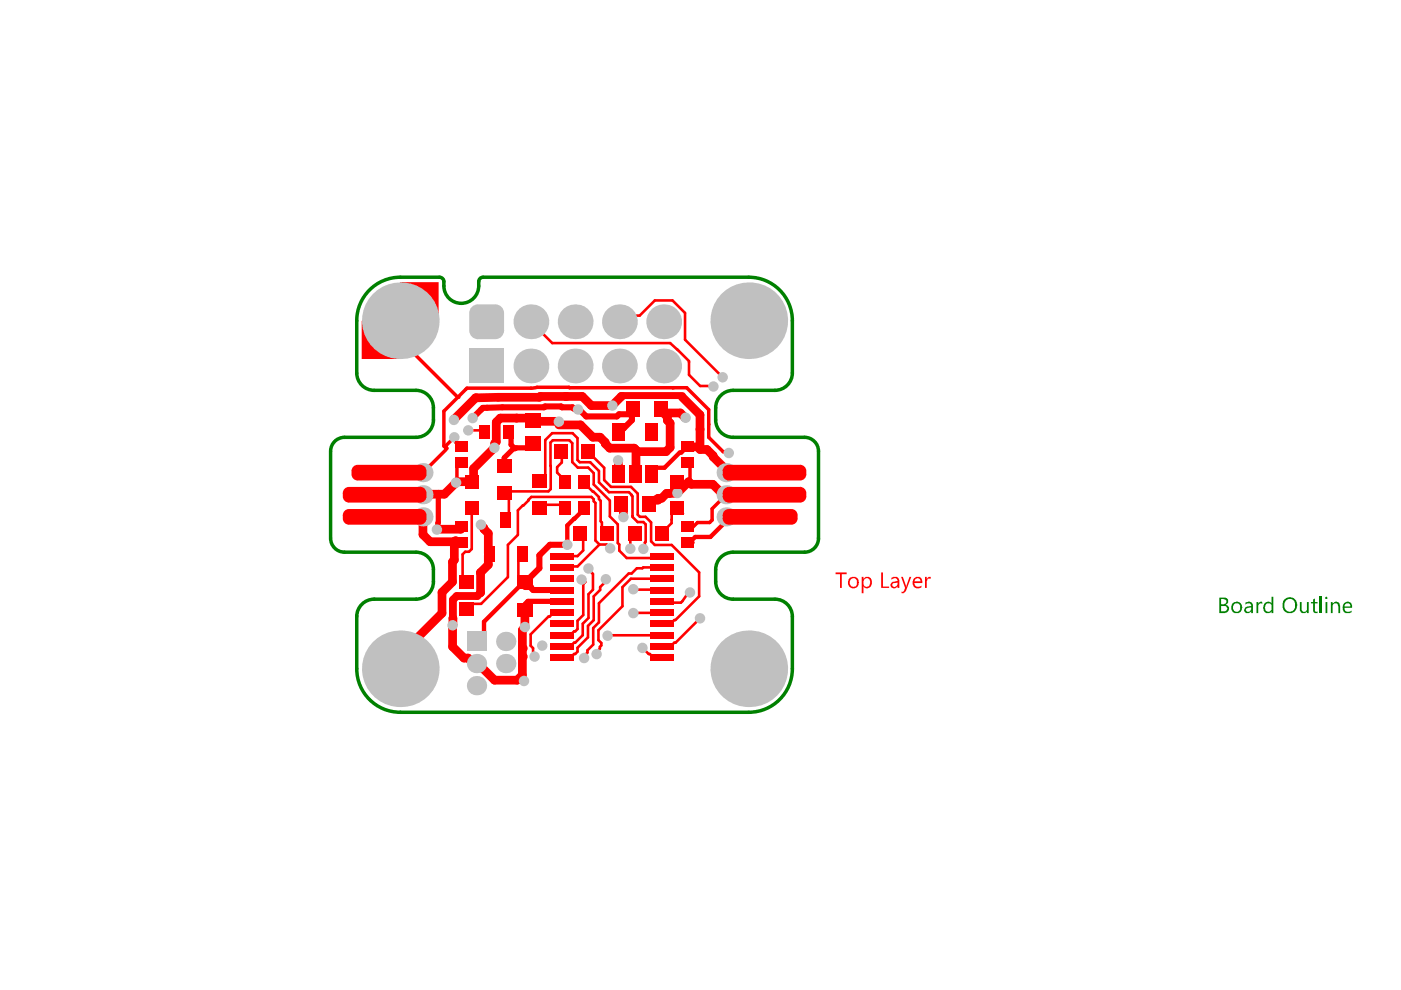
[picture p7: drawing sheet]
<svg xmlns="http://www.w3.org/2000/svg" width="297mm" height="210mm" viewBox="0 0 297 210" stroke-linecap="round" stroke-linejoin="round" font-family="sans-serif">
<g fill="none" stroke="#008000" stroke-width=".74">
<path d="M84.9 58.8h8.3M94.1 59.7v.9M101.5 59.7v.9M102.4 58.8h56.4M75.6 68v11.2M168 68v11.1M70.1 95.8v18.2M73.1 92.7h15.1M79.3 82.8h8.9M91.9 86.5v2.5M151.7 86.5v2.5M155.4 92.7h15.2"/>
<path d="M155.4 82.8h8.9M173.5 95.7v18.4M73.1 117.1h15.1M155.4 117.1h15.2M75.6 130.6v11.2M79.3 127h8.9M91.9 120.8v2.5M151.7 120.8v2.5M155.4 127h8.9M168 130.7v11.1M84.9 151h73.9"/>
</g>
<g fill="#008000">
<path d="M266.4 127.7h.4v.4l.3-.4 .4-.1 .1 .4a.62 .62 0 0 0-.6 .1 .62 .62 0 0 0-.2 .7v1.2h-.4z"/>
<path d="M275.6 127.7h.4v1.3a.59 .59 0 0 0 .5 .7 .59 .59 0 0 0 .6-.7v-1.3h.4v2.3h-.4v-.4a.81 .81 0 0 1-1 .4 .81 .81 0 0 1-.5-.9z"/>
<path d="M278.4 127.1l.4-.2v.8h.6v.2h-.6v1.3a.35 .35 0 0 0 .1 .5 .35 .35 0 0 0 .5-.1v.4h-.4a.52 .52 0 0 1-.6-.7v-1.4h-.5v-.2h.5z"/>
<path d="M279.8 126.5h.5v3.5h-.5z"/>
<path d="M282.2 127.7h.3v.3a.86 .86 0 0 1 1.1-.3 .86 .86 0 0 1 .5 .9v1.4h-.3v-1.3a.62 .62 0 0 0-.6-.8 .62 .62 0 0 0-.7 .8v1.3h-.3z"/>
<path d="M258.9 127v1.1h.5a.54 .54 0 0 0 .5-.4 .54 .54 0 0 0-.3-.6zM258.9 128.5v1.1h.6a.6 .6 0 0 0 .7-.6 .6 .6 0 0 0-.8-.5zM258.5 126.7h1.1a.76 .76 0 0 1 .8 .6 .76 .76 0 0 1-.6 .9 .9 .9 0 0 1 .8 1 .9 .9 0 0 1-1 .8h-1.1z"/>
<path d="M261.6 128.1a1 1 0 0 0 .5 1.6 .83 .83 0 0 0 .8-.3 .83 .83 0 0 0 0-.9 .77 .77 0 0 0-1.3-.4zM261.2 128a1.23 1.23 0 0 1 1.8-.1 1.23 1.23 0 0 1 .1 1.7 1.23 1.23 0 0 1-1.8 .1 1.53 1.53 0 0 1-.1-1.7z"/>
<path d="M264.1 129.2a.57 .57 0 0 0 .7 .5 .57 .57 0 0 0 .5-.6v-.3l-.8 .1zM264.1 127.7a1.01 1.01 0 0 1 1.5 .7v1.6h-.3v-.4a.76 .76 0 0 1-1 .4 .76 .76 0 0 1-.4-.9l.4-.5 1-.1a.66 .66 0 0 0-.5-.6 .66 .66 0 0 0-.7 .3z"/>
<path d="M268 128a.96 .96 0 0 1 1.6-.1v-1.4h.4v3.5h-.4v-.4a.99 .99 0 0 1-1.1 .4 .99 .99 0 0 1-.7-1zM268.4 128.1a1.03 1.03 0 0 0 .4 1.6h.3l.5-.4v-.7a.62 .62 0 0 0-.4-.7 .62 .62 0 0 0-.7 .2z"/>
<path d="M272.5 127.5l-.1 .3a1.22 1.22 0 0 0 .3 1.6 1.22 1.22 0 0 0 1.6-.1 1.4 1.4 0 0 0-.8-2.3h-.3zM272.2 127.2a1.63 1.63 0 0 1 2.3-.2 1.63 1.63 0 0 1 .3 2.2 1.58 1.58 0 0 1-2.2 .6 1.58 1.58 0 0 1-.6-2.1z"/>
<path d="M281 126.8a.25 .25 0 0 1 .5 0 .25 .25 0 0 1-.5 0zM281 127.7h.4v2.3h-.4z"/>
<path d="M285.2 128.1l-.1 .5 1.2-.1a.61 .61 0 0 0-.4-.6 .61 .61 0 0 0-.7 .2zM285 127.8a.96 .96 0 0 1 1.6 .3l.1 .8h-1.6a.84 .84 0 0 0 .5 .8 .84 .84 0 0 0 1-.3v.4l-.5 .2a1.03 1.03 0 0 1-1.4-1l-.1-.2z"/>
</g>
<g fill="none" stroke="#008000" stroke-width=".74">
<path d="M84.9 58.8a9.2 9.2 0 0 0-9.3 9.2M93.2 58.8a.92 .92 0 0 1 .9 .9M102.4 58.8a.92 .92 0 0 0-.9 .9M158.8 58.8a9.2 9.2 0 0 1 9.2 9.2M75.6 79.1a3.7 3.7 0 0 0 3.7 3.7M94.1 60.6a3.7 3.7 0 0 0 3.7 3.7 3.7 3.7 0 0 0 3.7-3.7M168 79.1a3.7 3.7 0 0 1-3.7 3.7M73.1 92.7a2.95 2.95 0 0 0-3 3M88.2 82.8a3.7 3.7 0 0 1 3.7 3.7M91.9 89a3.7 3.7 0 0 1-3.7 3.7M151.7 89a3.7 3.7 0 0 0 3.7 3.7M155.4 82.8a3.7 3.7 0 0 0-3.7 3.7"/>
<path d="M170.6 92.7a2.95 2.95 0 0 1 2.9 3M70.1 114.1a2.95 2.95 0 0 0 3 3M88.2 117.1a3.7 3.7 0 0 1 3.7 3.7M155.4 117.1a3.7 3.7 0 0 0-3.7 3.7M173.5 114.1a2.95 2.95 0 0 1-2.9 3M79.3 127a3.7 3.7 0 0 0-3.7 3.7M91.9 123.3a3.7 3.7 0 0 1-3.7 3.7M151.7 123.3a3.7 3.7 0 0 0 3.7 3.7M164.3 127a3.7 3.7 0 0 1 3.7 3.7M75.6 141.8a9.2 9.2 0 0 0 9.3 9.2M168 141.8a9.2 9.2 0 0 1-9.2 9.2"/>
</g>
<path d="M76.7 68.1l8.2-8.3h8.1v8.6l-7.8 7.7h-8.5z" fill="#f00"/>
<path d="M102 86.8l-1.8 1.8M103.2 86.5h-.8M122.8 86.8l1.5 1.5h6.5l.5-.5M131.2 91.5v.2M134 89.1l-1.8 1.8h-.4" fill="none" stroke="#f00" stroke-width="1.3"/>
<g fill="none" stroke="#f00" stroke-width=".55">
<path d="M117.1 72.7h25M143.6 74l.3 .4M145.2 72l8 8M116.7 93.8v4.9M117.2 93.3h3.5M121.3 98l1.2 1.1M122.9 98h2.2l1.9 1.9M124.7 95.8l3.4 3.4M124.7 99.1l1.2 1.2v2.4M110.9 107.2l-1.1 1M112 106v.1M125.9 104.3l1.1 1.1v.4l.4 .4"/>
<path d="M126.2 106.6v8M128.5 103.8h.1M128.5 103.8l.6 .6M128.6 115.5h-1.5l-4.7 4.6M129.5 103.2h4.3M131 111.2v3.9M131.3 116.7l1.6 1.6M133.6 114v2.3M134.1 109.4v.2M135.7 109.6h1.2M136.4 110.7l.5 .5M136.7 116.1l-.3 .3"/>
<path d="M142.4 110.2v.7M142.4 108.9v1.3M122.4 137.3v.9l-.4 .5h-.3M123.3 122.9h.3M123.8 139.1v.4M124.8 120.7l.9 1M125.8 133.2v3.5l-1.2 1.2v.5M126.5 138.2v.5M133.8 122.7l-1.8 1.8M134.3 129.9v.1M135 120.5l-1.1 1.1M137.5 138.7h.3"/>
<path d="M143 136.3h.2"/>
</g>
<g fill="none" stroke="#f00" stroke-width="1.8">
<path d="M104.9 94v.8M112.4 88.6l.7 .7M114.5 84.1l-.1 .1M128.3 94.1l1 .9h5.2M131.1 97.7v2.8M134.8 95.4v5l-.1 .2M140.1 87l1.4 1.4M141.5 87.6h2.8M142.1 94.9l-.9 .9M148.4 91h.1M92.7 112.2h5M100.4 101.7l-.4 .4"/>
<path d="M138.8 106l-1.2 1.2M110.8 133.6v3.9"/>
</g>
<path d="M145.3 95.1h.7M138.2 100v.6M154.9 109.6l-4.3 4.2" fill="none" stroke="#f00" stroke-width=".92"/>
<path d="M96.6 93.7v-.7l-.3-.3-1.7 1.8M99 82.3h13.6M145.6 82.2l4.7 4.7M146.6 114.7l.3 .3" fill="none" stroke="#f00" stroke-width=".74"/>
<path d="M108.4 92.1v2.2" fill="none" stroke="#f00" stroke-width="1.1"/>
<circle cx="110.8" cy="137.5" r=".92" fill="#f00"/>
<path d="M110.8 137.5v1.7" fill="none" stroke="#f00" stroke-width="1.8"/>
<circle cx="110.8" cy="139.2" r=".92" fill="#f00"/>
<g fill="none" stroke="#f00" stroke-width="1.8">
<path d="M100.4 99.3v2.4M104.8 94.9h.1M105.2 89.5v4.2M106.1 88.6h3.4M123.1 90.1l2.6 2.6h1.5M128.3 93.8v.3M129.8 85.9v.1M142.1 89.7v5.2M144.3 87.6l1 1M148.4 95.3h1.5M151.2 96.9l2.8 2.7v.6M89.7 109.8v3.5"/>
<path d="M95.9 119.1v4.3M96.9 102.1h3.1M102.6 112.2l.9 .9v4.2M103.5 117.7v2M131.1 100.5l.1 .1M132.2 107.5v2.1M139.5 105.7v.3h-.7M142 104.6h.1M146 102.1l.6 .6h4.5l1.8 1.8 .4-.2M93.7 125.6v4.4M96 132.5v.1M101.9 125.7h.1"/>
<path d="M110.8 139.2v3.9l-1.1 1.1h-4.8l-3.6-3.5h-.9l-1.1-1.2h-.9M111.3 129.3v3.7l-.5 .6"/>
</g>
<g fill="none" stroke="#f00" stroke-width=".55">
<path d="M143.9 74.4l2.2 2.2M99.3 91.2h3M122.5 99.1h2.2M151.1 81.8l.2 .2M107 104.4l.9 .9M107.9 109.5l-.7 .6M108.3 104.2l-.2 .2M109.8 108.2v5.2M112 106.1l-1 1.1M123.6 116.7l-1.2 1.2M125.4 105.4l.5 .4v.5M125.9 102.7l3.4 3.4"/>
<path d="M126.2 114.6l.9 .9M127.4 106.2v4.3M128.1 101.8l1.4 1.4M128.6 115.5l.8 .7M133.3 104.4l.6 .5M134.1 109.4h.1M135.2 110.7h1.2M135.2 104.7v4.4M142.4 115.5l5.8 5.9M107.7 122.4l-5.7 5.6M109.9 122.1l1.1 1.2M119.1 129.9h-1.7l-.9 .8h-.2l-3.8 3.8v2.4l.5 .5v1.5l.3 .3"/>
<path d="M123.6 122.9l.5 .5-.4 .4v6.6l-1.3 1.2v1.8l-.4 .5h-.3l-.8 .8h-1.8M124.6 138.4l-.8 .7M125.7 125l-.9 1v5l-1.2 1.2v2.5l-1.6 1.6h-.3l-.8 .8M127 127.9v4l-1.2 1.3M128.5 122.8v.5l-1.3 1.2v.6l-1.3 1.3v5.1l-1.2 1.2v2.4l-2.3 2.2M132 124.5v4l-5.1 5.1v2.1l.6 .6v.5l-.3 .3v.4l-.7 .7M134.3 124.9l.1 .1M134.3 129.9h6M136.2 137.4l1.3 1.3M137.8 138.7l.8 .8h1.8M140.4 134.7l-11.6 .1M140.4 137.1h1.7"/>
<path d="M140.6 127.8h3.8M143.2 131.5h-.2l-.9 .8h-1.7"/>
</g>
<path d="M120.7 82.2h21.9M146 97.7l.3 .3v3.9l-.3 .2M150.3 86.9v3.1M150.3 90h.1M150.3 92.7l3 3.1M146 114.7h.6M153.7 105.1l-2.7 2.8v2.4l-.5 .5h-2.6l-1.3 1.3h-.6" fill="none" stroke="#f00" stroke-width=".74"/>
<path d="M106.5 86.4l-3.3 .1M131.8 90.9l-.6 .6M134.2 86.8l-.2 .2v.8M113 125.1h6.1" fill="none" stroke="#f00" stroke-width="1.3"/>
<path d="M106.9 98.6l.1 .1M107.8 91.6l.6 .5M109.4 95l-.1 .1M92.7 112.2l-.1 .1M119.1 127.5h-7.2l-.6 .6" fill="none" stroke="#f00" stroke-width="1.1"/>
<path d="M96 131.1h.1M101.9 125.7l-.7 .7h-4.4l-.8 .8v3.9" fill="none" stroke="#f00" stroke-width="1.7"/>
<circle cx="100.8" cy="84.4" r=".92" fill="#f00"/>
<g fill="none" stroke="#f00" stroke-width=".55">
<path d="M116.7 98.7l.1 .1M98.6 117l-.5 .5M108.3 104.2h8M123.6 113.6v3.1M125.7 104.3h.2M127 102.3l1.5 1.5M129.1 104.4h4.2M131.3 115.5v1.2M133.9 104.9l.2 .3M136.9 114.9l-.2 .1v1.1M142.4 108.9h2.4M111 123.3h.4"/>
<path d="M135 120.5h1.2M136.2 137.4h.1M146 125.6l-1.3 1.9M148.2 126.4l-5 5.1"/>
</g>
<path d="M120.6 82.1l.1 .1M142.6 82.2h3M153.3 95.8h1" fill="none" stroke="#f00" stroke-width=".74"/>
<path d="M104.8 95l-4.4 4.3M105.2 93.7l-.3 .3M105.6 84.2h8.8M127.2 92.7l1.1 1.1M131.7 84.1l-1.9 1.8M134.5 95l.7 .8M148.4 88v7.3M96.5 114.7l-.2 .2M137.5 107.1l.1 .1M141.3 104.6l-1 1.1" fill="none" stroke="#f00" stroke-width="1.8"/>
<path d="M102.4 86.5l-.4 .3M119.1 86.4h2.3l.3 .2M122.4 86.6l.2 .2" fill="none" stroke="#f00" stroke-width="1.3"/>
<path d="M106.9 97.1v1.5" fill="none" stroke="#f00" stroke-width="1.1"/>
<path d="M131.9 83.9l-.2 .2" fill="none" stroke="#f00" stroke-width="1.5"/>
<circle cx="120" cy="84.1" r=".92" fill="#f00"/>
<path d="M131.3 87.8h2.1M134 87.8v1.3M111.3 123.3h.2" fill="none" stroke="#f00" stroke-width="1.3"/>
<path d="M118.4 89.3l.1 .1M135.2 95.8h6M140.1 86.8v.2M141.5 88.4v.7M103.7 117.5l-.2 .2M139.5 105.7h.8M141.3 104.6h.7" fill="none" stroke="#f00" stroke-width="1.8"/>
<g fill="none" stroke="#f00" stroke-width=".55">
<path d="M142.6 63.7l2.6 2.7M120.7 93.3l.6 .7v4M122.4 92.9l-1-1.1h-4.3l-1.5 1.5M124.7 95.7v.1M127 99.9v2.4M107.7 115.5v6.9M108.1 104.4v.7M110.9 107.2h.1M125.9 106.3l.3 .3M127.4 110.5l.2 .3M127.6 111.9l1.1 1.1M131.6 106.9l.6 .6"/>
<path d="M132.9 118.3h7.1M136.9 111.2v3.7M138 114.8l.8 .7M142.4 110.9l-2 2M124.8 120.5v.2M136.4 120.3l-.2 .2"/>
</g>
<path d="M94.6 94.5v.5M96.9 98.1v4M113.9 82.1h6.7" fill="none" stroke="#f00" stroke-width=".74"/>
<path d="M139 99.2l-.8 .8M123.8 107.7v.2" fill="none" stroke="#f00" stroke-width=".92"/>
<path d="M108.9 94.8l.3 .3M113 94l-1 1" fill="none" stroke="#f00" stroke-width="1.1"/>
<circle cx="137.6" cy="107.2" r=".92" fill="#f00"/>
<path d="M115.6 93.3v7.5l-1.2 1.1M119.1 98.1l-1 .9v1.2l1.9 1.8M122.4 92.9v4.6M129.3 106.1v3.4M138 110.8v4M136.4 120.3h4" fill="none" stroke="#f00" stroke-width=".55"/>
<path d="M141.5 89.1l.6 .6" fill="none" stroke="#f00" stroke-width="1.8"/>
<path d="M119 86.2l.1 .2M121.7 86.6h.7" fill="none" stroke="#f00" stroke-width="1.3"/>
<circle cx="142.6" cy="82.2" r=".37" fill="#f00"/>
<g fill="none" stroke="#f00" stroke-width=".55">
<path d="M102.3 91.2l.3 .4M116.8 98.8v4.9l-.5 .5M122.4 97.5l.5 .5M128.1 99.2v2.6M96.9 102.1l-.2 .2M100 107.7v8.7l-.6 .6M112.7 105.4h12.7M114.4 107.7l.7-.7h4l.7 .7M119.1 117.9h3.3M123 113l.6 .6M123.8 102.1v.3l1.9 1.9M129.4 116.2v.1"/>
<path d="M133.8 103.2l1.4 1.5M135.2 109.1l.5 .5M138.8 115.5h3.6M133.9 121.6h-.6l-6.3 6.3M148.2 121.4v5M148.4 131.1l-5.2 5.2"/>
</g>
<path d="M144.1 96l-3.2 3.2h-1.9M145.3 95.1l-.9 .9M150.6 113.8h-3.2l-.8 .9M154.9 109.6h6.3" fill="none" stroke="#f00" stroke-width=".92"/>
<g fill="none" stroke="#f00" stroke-width="1.8">
<path d="M104.8 94.9h.1M105.6 84.2l-4.8 .2-4.6 4.6M106.1 88.6l-.9 .9M114.5 84.1h5.5M123.4 84.1l2 1.9h4.3M131.7 84.1h.1M144.7 84.2l3.7 3.8M145.8 94.8h2.6M149.9 95.3l1.3 1.3M96.3 114.9v3.8M96.9 102.1l-2.7 2.7h-1.3M102 111.3l.6 .7"/>
<path d="M146 102.1l-2.5 2.5h-1.5M96 132.6v4.5l2.4 2.4"/>
</g>
<path d="M97.8 97.7h-.6l-.3 .4M99 82.3l-1.9 1.9" fill="none" stroke="#f00" stroke-width=".74"/>
<path d="M131.9 83.9h12.8" fill="none" stroke="#f00" stroke-width="1.5"/>
<path d="M119 86.2h-3.4l-.2 .2h-8.9M116.6 115.5h3.7M114.4 120.5l-2.9 2.8" fill="none" stroke="#f00" stroke-width="1.3"/>
<path d="M92.9 110.8l-.1 1.3" fill="none" stroke="#f00" stroke-width="1.1"/>
<circle cx="94.6" cy="95" r=".37" fill="#f00"/>
<g fill="none" stroke="#f00" stroke-width=".55">
<path d="M112.6 68.2l4.5 4.5M142.1 72.7l1.4 1.3M142.6 63.7h-3.8l-3.2 3.2h-3l-1.3 1.3M143.5 74h.1M145.2 66.4v5.6M146.1 76.6v2.9l2.3 2.3h2.7M117.2 93.3l-.5 .5M119 95.7l.1 .1v2.3M98.1 117.5v5.1l.8 .8M98.6 117h.8M127.6 110.8v1.1M131 115.1l.3 .4"/>
<path d="M134.1 105.2v4.2M121.7 138.7l-.8 .8M122.4 120.1h-3.1l-.2 .2M125.7 121.7v3.3M134.4 125l6 .1M140.4 129.9h-.1M143 136.3l-.9 .8M144.7 127.5l-.3 .3M146 125.6h.3"/>
</g>
<path d="M131.1 97.6v.1M89.7 113.3l1.5 1.6h5.3l.2-.2h-.2M96.3 118.7l-.4 .4M97.8 112.1l-.1 .1M103.5 119.7l-1.6 1.7v4.3M93.7 130l-8.8 8.8v3M95.9 123.4l-2.2 2.2M96 131.1v1.4M96 131.1h.1" fill="none" stroke="#f00" stroke-width="1.8"/>
<path d="M94.6 95.3l-4.9 4.9M96.6 93.7l1 1.1h.2M97.1 84.2l-3 3v7.4M150.3 90v2.7M154.3 95.8l.2 .2" fill="none" stroke="#f00" stroke-width=".74"/>
<path d="M92.8 112.1l-.1 .1M92.9 104.8v6" fill="none" stroke="#f00" stroke-width="1.1"/>
<path d="M122.6 86.8h.2M112.7 124.7l.3 .4" fill="none" stroke="#f00" stroke-width="1.3"/>
<circle cx="97.1" cy="84.2" r=".37" fill="#f00"/>
<path d="M123.8 107.9l-3.5 3.5v4.1M110.1 124.4l-7.5 7.4v2.6l-1.6 1.6" fill="none" stroke="#f00" stroke-width=".92"/>
<path d="M96.2 89h.1M104.9 94.8l-.1 .1M109.5 88.6h.1M109.5 88.6h2.9M118.5 90.1h4.6M145.3 88.6h.1M151.2 96.6v.3M89.9 109.6l-.2 .2M92.9 104.8h-2.9l-.1 .1M102 111.2v.1M102.6 112v.2M103.5 117.3l.2 .2" fill="none" stroke="#f00" stroke-width="1.8"/>
<path d="M84.9 68v4.1l12.2 12.1M94.1 94.6l.5 .4M82.5 100.2h7.2M153.3 104.3l.7 .6" fill="none" stroke="#f00" stroke-width=".74"/>
<path d="M107.9 105.3v4.2M109.8 113.4l-2.1 2.1M110.7 117.5l-.8 .9v3.7M112.7 105.4l-.7 .6M136.9 109.6l1.1 1.2M140.4 117.9l-.4 .4M102 128h-2l-1.1 1.2M111.1 123.2l.2 .1M111.4 123.3l1.3 1.2v.2M119.1 137.1h1.8M119.1 139.5h1.8M140.4 127.5l.2 .3" fill="none" stroke="#f00" stroke-width=".55"/>
<path d="M108.4 94.3l.5 .5M109.2 95.1h.1M109.4 95h2.6" fill="none" stroke="#f00" stroke-width="1.1"/>
<path d="M116.6 115.5l-2.2 2.2v2.8" fill="none" stroke="#f00" stroke-width="1.3"/>
<circle cx="112.7" cy="124.7" r=".28" fill="#f00"/>
<path d="M111.3 124.5h1.3" fill="none" stroke="#f00" stroke-width="1.3"/>
<path d="M109.2 95.1h-.3l-2 2" fill="none" stroke="#f00" stroke-width="1.1"/>
<path d="M113.1 89.3h5.3M120 84.1h3.4" fill="none" stroke="#f00" stroke-width="1.8"/>
<path d="M129.3 109.5l1.7 1.7M134.1 109.6l1.1 1.1M134.7 113l-1.1 1M140.4 112.9v.1M142.4 110.2h.1M133.8 122.7h6.6" fill="none" stroke="#f00" stroke-width=".55"/>
<path d="M144.1 96h.3" fill="none" stroke="#f00" stroke-width=".92"/>
<g fill="#f00">
<path d="M177.2 121.4h2.3v.3h-1v3h-.4v-3h-.9z"/>
<path d="M186.8 121.4h.4v3h1.3v.3h-1.7z"/>
<path d="M191.1 122.3h.3l.7 2.1 .7-2.1h.4l-1 2.8-.6 .7h-.5v-.4h.5l.3-.7z"/>
<path d="M196.1 122.3h.4v.5l.2-.2a.43 .43 0 0 1 .6-.3v.4a.6 .6 0 0 0-.6 .1 .6 .6 0 0 0-.2 .5v1.4h-.4z"/>
<path d="M180.3 123a.95 .95 0 0 0 .4 1.4h.1a.76 .76 0 0 0 .9-1.1 .75 .75 0 0 0-.6-.7 .75 .75 0 0 0-.8 .4zM180.1 122.6a1.37 1.37 0 0 1 1.8 .1v.1a1.18 1.18 0 0 1-.1 1.5 1.18 1.18 0 0 1-1.4 .3 1.38 1.38 0 0 1-.3-2z"/>
<path d="M182.7 122.3h.4v.5a1 1 0 0 1 1.2-.4 1 1 0 0 1 .6 1.2 1 1 0 0 1-.7 1.1 1 1 0 0 1-1.1-.3v1.4h-.4zM183.2 122.9l-.1 .8a.71 .71 0 0 0 .7 .8 .71 .71 0 0 0 .7-.9 .76 .76 0 0 0-.3-.9 .76 .76 0 0 0-1 .2z"/>
<path d="M189.3 123.7a.51 .51 0 0 0 .2 .7 .51 .51 0 0 0 .7-.3l.1-.6zM189 122.5h.1a.94 .94 0 0 1 1-.2 .94 .94 0 0 1 .6 .9v1.5h-.4v-.4a.74 .74 0 0 1-.9 .4 .74 .74 0 0 1-.5-.9l.4-.5 1-.1a.63 .63 0 0 0-.4-.6 .63 .63 0 0 0-.7 .2l-.2 .1z"/>
<path d="M194.1 122.8l-.2 .4h1.3a.68 .68 0 0 0-.4-.5 .68 .68 0 0 0-.7 .1zM193.8 122.6a1.04 1.04 0 0 1 1.7 .3l.1 .7h-1.7a.83 .83 0 0 0 .5 .8 .83 .83 0 0 0 .9-.2l.1 .4a1.22 1.22 0 0 1-1.4 0 1.22 1.22 0 0 1-.5-1.4z"/>
</g>
<path d="M113.9 82.1l-1.3 .2" fill="none" stroke="#f00" stroke-width=".74"/>
<g fill="#c0c0c0">
<path d="M101.3 70.1v1.8zM99.5 70.1h1.8v1.8a1.85 1.85 0 0 1-1.8-1.8z"/>
<path d="M105 70.1h1.9zM105 70.1h1.9a1.85 1.85 0 0 1-1.9 1.8z"/>
<path d="M105 64.5v1.9zM105 64.5a1.85 1.85 0 0 1 1.9 1.9h-1.9z"/>
<path d="M99.5 66.4h1.8zM100 65.1l.8-.5 .5-.1v1.9h-1.8l.1-.5z"/>
<circle cx="131.1" cy="97.6" r="1.11"/>
<circle cx="96.3" cy="92.7" r="1.11"/>
<circle cx="92.6" cy="112.3" r="1.11"/>
<circle cx="132.2" cy="109.6" r="1.11"/>
<circle cx="133.6" cy="116.3" r="1.11"/>
<circle cx="136.4" cy="116.4" r="1.11"/>
<circle cx="143.6" cy="104.5" r="1.11"/>
<circle cx="129.4" cy="116.3" r="1.11"/>
<circle cx="124.8" cy="120.5" r="1.11"/>
<circle cx="123.3" cy="122.9" r="1.11"/>
<circle cx="120.3" cy="115.5" r="1.11"/>
<circle cx="128.5" cy="122.8" r="1.11"/>
<circle cx="134.3" cy="124.9" r="1.11"/>
<circle cx="104.8" cy="94.9" r="1.11"/>
<circle cx="99.3" cy="91.2" r="1.11"/>
<circle cx="100.2" cy="88.6" r="1.11"/>
<circle cx="96.7" cy="102.3" r="1.11"/>
<circle cx="102" cy="111.2" r="1.11"/>
<circle cx="136.2" cy="137.4" r="1.11"/>
<circle cx="134.3" cy="130" r="1.11"/>
<circle cx="111.1" cy="144.4" r="1.11"/>
<circle cx="96" cy="132.6" r="1.11"/>
<circle cx="118.5" cy="89.4" r="1.11"/>
<circle cx="148.4" cy="131.1" r="1.11"/>
<circle cx="146.3" cy="125.6" r="1.11"/>
<circle cx="153.2" cy="80" r="1.11"/>
<circle cx="151.3" cy="82" r="1.11"/>
<circle cx="96.2" cy="89" r="1.11"/>
<circle cx="79.1" cy="104.9" r="1.11"/>
<circle cx="164.5" cy="104.9" r="1.11"/>
<circle cx="145.4" cy="88.6" r="1.11"/>
<circle cx="123.8" cy="139.5" r="1.11"/>
<circle cx="126.5" cy="138.7" r="1.11"/>
<circle cx="113.3" cy="139.2" r="1.11"/>
<circle cx="128.8" cy="134.8" r="1.11"/>
<circle cx="115" cy="136.9" r="1.11"/>
<circle cx="122.6" cy="86.8" r="1.11"/>
<circle cx="129.8" cy="86" r="1.11"/>
<circle cx="111.3" cy="132.9" r="1.11"/>
<circle cx="154.5" cy="96" r="1.11"/>
<circle cx="158.8" cy="68" r="8.1"/>
<circle cx="84.9" cy="68" r="8.1"/>
<circle cx="140.7" cy="68.2" r="3.7"/>
<circle cx="112.6" cy="77.6" r="3.7"/>
<circle cx="112.6" cy="68.2" r="3.7"/>
<circle cx="121.9" cy="68.2" r="3.7"/>
<circle cx="121.9" cy="77.6" r="3.7"/>
<circle cx="131.3" cy="68.2" r="3.7"/>
<circle cx="131.3" cy="77.6" r="3.7"/>
<circle cx="140.7" cy="77.6" r="3.7"/>
<circle cx="84.9" cy="141.8" r="8.1"/>
<circle cx="154" cy="100.2" r="2.03"/>
<circle cx="89.7" cy="100.2" r="2.03"/>
<circle cx="89.7" cy="104.9" r="2.03"/>
<circle cx="89.7" cy="109.6" r="2.03"/>
<circle cx="154" cy="104.9" r="2.03"/>
<circle cx="158.8" cy="141.8" r="8.1"/>
<circle cx="154" cy="109.6" r="2.03"/>
<circle cx="101" cy="145.4" r="2.05"/>
<circle cx="107.2" cy="140.7" r="2.05"/>
<circle cx="101" cy="140.7" r="2.05"/>
<circle cx="107.2" cy="136" r="2.05"/>
</g>
<g fill="#c0c0c0">
<path d="M99.5 73.9h7.4v7.4h-7.4z" fill-rule="evenodd"/>
<path d="M99.5 66.4l1.8-1.9h3.7l1.9 1.9v3.7l-1.9 1.8h-3.7l-1.8-1.8z" fill-rule="evenodd"/>
<path d="M99 134h4.1v4.1h-4.1z" fill-rule="evenodd"/>
</g>
<g fill="#f00">
<path d="M72.7 104.5l1.3-1.3h15.1l1.3 1.3v.8l-1.3 1.3h-15.1l-1.3-1.3z" fill-rule="evenodd"/>
<path d="M72.7 109.2l1.3-1.3h15.1l1.3 1.3v.8l-1.3 1.2h-15.1l-1.3-1.2z" fill-rule="evenodd"/>
<path d="M138.6 85.2h3v3.3h-3z" fill-rule="evenodd"/>
<path d="M96.5 97h2.6v2.2h-2.6z" fill-rule="evenodd"/>
<path d="M98.5 106.2h3v2.9h-3z" fill-rule="evenodd"/>
<path d="M96.5 113.9h2.6v2.3h-2.6z" fill-rule="evenodd"/>
<path d="M133.2 111.5h2.9v3h-2.9z" fill-rule="evenodd"/>
<path d="M153.2 109.2l1.3-1.3h13.3l1.3 1.3v.8l-1.3 1.2h-13.3l-1.3-1.2z" fill-rule="evenodd"/>
<path d="M74.5 99.8l1.3-1.2h13.3l1.3 1.2v.8l-1.3 1.3h-13.3l-1.3-1.3z" fill-rule="evenodd"/>
<path d="M111.3 87.7h3.3v3h-3.3z" fill-rule="evenodd"/>
<path d="M105.5 103h3v2.8h-3z" fill-rule="evenodd"/>
<path d="M97.4 127.8h3v2.8h-3z" fill-rule="evenodd"/>
<path d="M117.5 94.2h2.9v3h-2.9z" fill-rule="evenodd"/>
<path d="M112.9 100.5h3v2.9h-3z" fill-rule="evenodd"/>
<path d="M127.3 111.5h2.9v3h-2.9z" fill-rule="evenodd"/>
<path d="M153.2 99.8l1.3-1.2h15.2l1.3 1.2v.8l-1.3 1.3h-15.2l-1.3-1.3z" fill-rule="evenodd"/>
<path d="M153.2 104.5l1.3-1.3h15.2l1.3 1.3v.8l-1.3 1.3h-15.2l-1.3-1.3z" fill-rule="evenodd"/>
<path d="M116.6 117.2h5v1.4h-5z" fill-rule="evenodd"/>
<path d="M116.6 119.6h5v1.4h-5z" fill-rule="evenodd"/>
<path d="M116.6 122h5v1.4h-5z" fill-rule="evenodd"/>
<path d="M116.6 124.4h5v1.4h-5z" fill-rule="evenodd"/>
<path d="M116.6 126.8h5v1.4h-5z" fill-rule="evenodd"/>
<path d="M116.6 129.2h5v1.4h-5z" fill-rule="evenodd"/>
<path d="M116.6 131.6h5v1.4h-5z" fill-rule="evenodd"/>
<path d="M116.6 134h5v1.4h-5z" fill-rule="evenodd"/>
<path d="M116.6 136.4h5v1.4h-5z" fill-rule="evenodd"/>
<path d="M116.6 138.8h5v1.4h-5z" fill-rule="evenodd"/>
<path d="M137.9 138.8h5v1.4h-5z" fill-rule="evenodd"/>
<path d="M137.9 136.4h5v1.4h-5z" fill-rule="evenodd"/>
<path d="M137.9 134h5v1.4h-5z" fill-rule="evenodd"/>
<path d="M137.9 131.6h5v1.4h-5z" fill-rule="evenodd"/>
<path d="M137.9 129.2h5v1.4h-5z" fill-rule="evenodd"/>
<path d="M137.9 126.8h5v1.4h-5z" fill-rule="evenodd"/>
<path d="M137.9 124.4h5v1.4h-5z" fill-rule="evenodd"/>
<path d="M137.9 122h5v1.4h-5z" fill-rule="evenodd"/>
<path d="M137.9 119.6h5v1.4h-5z" fill-rule="evenodd"/>
<path d="M109.6 121.9h3.4v2.9h-3.4z" fill-rule="evenodd"/>
<path d="M130.1 105.3h3v3.3h-3z" fill-rule="evenodd"/>
<path d="M129.9 98.7h2.6v3.7h-2.6z" fill-rule="evenodd"/>
<path d="M133.4 98.7h2.6v3.7h-2.6z" fill-rule="evenodd"/>
<path d="M136.9 98.7h2.6v3.7h-2.6z" fill-rule="evenodd"/>
<path d="M136.9 89.9h2.6v3.6h-2.6z" fill-rule="evenodd"/>
<path d="M118.6 106.2h2.4v2.9h-2.4z" fill-rule="evenodd"/>
<path d="M118.6 100.7h2.4v2.9h-2.4z" fill-rule="evenodd"/>
<path d="M122.6 100.7h2.4v2.9h-2.4z" fill-rule="evenodd"/>
<path d="M142.1 100.7h3v2.9h-3z" fill-rule="evenodd"/>
<path d="M144.5 93.6h2.6v2.3h-2.6z" fill-rule="evenodd"/>
<path d="M144.5 113.9h2.6v2.3h-2.6z" fill-rule="evenodd"/>
<path d="M106.7 90.1h2.2v3h-2.2z" fill-rule="evenodd"/>
<path d="M102.6 115.9h2.2v3.3h-2.2z" fill-rule="evenodd"/>
<path d="M109.6 115.9h2.2v3.3h-2.2z" fill-rule="evenodd"/>
<path d="M121.6 111.5h2.8v3h-2.8z" fill-rule="evenodd"/>
<path d="M112.9 106.3h3v2.8h-3z" fill-rule="evenodd"/>
<path d="M123.3 94.2h2.8v3h-2.8z" fill-rule="evenodd"/>
<path d="M122.6 106.2h2.4v2.9h-2.4z" fill-rule="evenodd"/>
<path d="M139 111.5h2.8v3h-2.8z" fill-rule="evenodd"/>
<path d="M142.1 106.2h3v2.9h-3z" fill-rule="evenodd"/>
<path d="M144.5 110.6h2.6v2.2h-2.6z" fill-rule="evenodd"/>
<path d="M144.5 97h2.6v2.2h-2.6z" fill-rule="evenodd"/>
<path d="M98.5 100.7h3v2.9h-3z" fill-rule="evenodd"/>
<path d="M137.9 117.2h5v1.4h-5z" fill-rule="evenodd"/>
<path d="M129.9 89.9h2.6v3.6h-2.6z" fill-rule="evenodd"/>
<path d="M97.4 122h3v2.8h-3z" fill-rule="evenodd"/>
<path d="M105.5 97.3h3v2.8h-3z" fill-rule="evenodd"/>
<path d="M101.5 90.1h2.2v3h-2.2z" fill-rule="evenodd"/>
<path d="M96.5 93.6h2.6v2.3h-2.6z" fill-rule="evenodd"/>
<path d="M96.5 110.6h2.6v2.2h-2.6z" fill-rule="evenodd"/>
<path d="M106.1 108.5h2.2v3.3h-2.2z" fill-rule="evenodd"/>
<path d="M132.7 85.2h3v3.3h-3z" fill-rule="evenodd"/>
<path d="M109.6 127.8h3.4v2.9h-3.4z" fill-rule="evenodd"/>
<path d="M136 105.3h3v3.3h-3z" fill-rule="evenodd"/>
<path d="M111.3 92.5h3.3v3h-3.3z" fill-rule="evenodd"/>
</g>
<g fill="#f00">
<path d="M72.7 104.5h1.3zM72.9 103.8l.7-.5 .4-.1v1.3h-1.3z"/>
<path d="M74 105.3v1.3zM72.7 105.3h1.3v1.3a1.3 1.3 0 0 1-1.3-1.3z"/>
<path d="M89.1 105.3h1.3zM89.1 105.3h1.3a1.3 1.3 0 0 1-1.3 1.3z"/>
<path d="M89.1 103.2v1.3zM89.1 103.2a1.3 1.3 0 0 1 1.3 1.3h-1.3z"/>
<path d="M72.7 109.2h1.3zM72.9 108.5l.7-.5 .4-.1v1.3h-1.3z"/>
<path d="M74 110v1.2zM72.7 110h1.3v1.2a1.3 1.3 0 0 1-1.3-1.2z"/>
<path d="M89.1 110h1.3zM89.1 110h1.3a1.3 1.3 0 0 1-1.3 1.2z"/>
<path d="M89.1 107.9v1.3zM89.1 107.9a1.3 1.3 0 0 1 1.3 1.3h-1.3z"/>
<path d="M167.8 110h1.3zM167.8 110h1.3a1.3 1.3 0 0 1-1.3 1.2z"/>
<path d="M167.8 107.9v1.3zM167.8 107.9a1.3 1.3 0 0 1 1.3 1.3h-1.3z"/>
<path d="M153.2 109.2h1.3zM153.5 108.5l.6-.5 .4-.1v1.3h-1.3z"/>
<path d="M154.5 110v1.2zM153.2 110h1.3v1.2a1.3 1.3 0 0 1-1.3-1.2z"/>
<path d="M74.5 99.8h1.3zM74.8 99.1l.6-.5h.4v1.2h-1.3z"/>
<path d="M75.8 100.6v1.3zM74.5 100.6h1.3v1.3a1.3 1.3 0 0 1-1.3-1.3z"/>
<path d="M89.1 100.6h1.3zM89.1 100.6h1.3a1.3 1.3 0 0 1-1.3 1.3z"/>
<path d="M89.1 98.6v1.2zM89.1 98.6a1.3 1.3 0 0 1 1.3 1.2h-1.3z"/>
<path d="M169.7 100.6h1.3zM169.7 100.6h1.3a1.3 1.3 0 0 1-1.3 1.3z"/>
<path d="M169.7 98.6v1.2zM169.7 98.6a1.3 1.3 0 0 1 1.3 1.2h-1.3z"/>
<path d="M153.2 99.8h1.3zM153.5 99.1l.6-.5h.4v1.2h-1.3z"/>
<path d="M154.5 100.6v1.3zM153.2 100.6h1.3v1.3a1.3 1.3 0 0 1-1.3-1.3z"/>
<path d="M169.7 105.3h1.3zM169.7 105.3h1.3a1.3 1.3 0 0 1-1.3 1.3z"/>
<path d="M169.7 103.2v1.3zM169.7 103.2a1.3 1.3 0 0 1 1.3 1.3h-1.3z"/>
<path d="M153.2 104.5h1.3zM153.5 103.8l.6-.5 .4-.1v1.3h-1.3z"/>
<path d="M154.5 105.3v1.3zM153.2 105.3h1.3v1.3a1.3 1.3 0 0 1-1.3-1.3z"/>
</g>
</svg>
